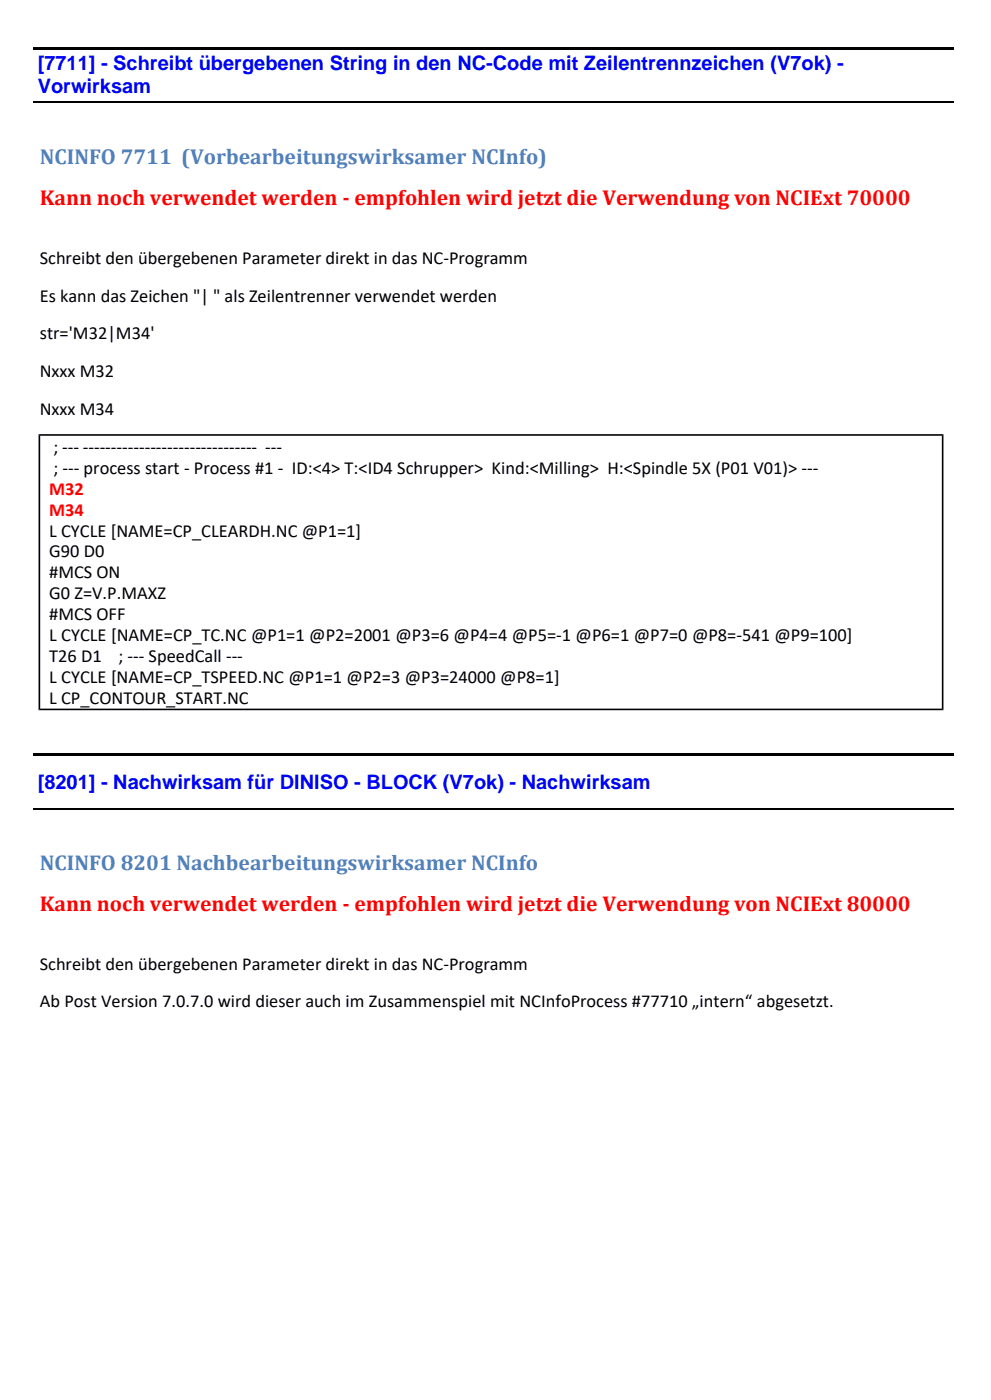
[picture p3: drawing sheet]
<svg xmlns="http://www.w3.org/2000/svg" width="210mm" height="297mm" viewBox="0 0 210 297" stroke-linecap="round" stroke-linejoin="round" font-family="sans-serif">
<defs><g id="words">
<text font-size="4.6" fill="#4f81bd" x="8.4" y="34.8">NCINFO 7711 (Vorbearbeitungswirksamer NCInfo)</text>
<text font-size="4.6" fill="#f00" x="8.4" y="43.6">Kann noch verwendet werden - empfohlen wird jetzt die Verwendung von NCIExt 70000</text>
<text font-size="4.5" fill="#4f81bd" x="8.4" y="184.6">NCINFO 8201 Nachbearbeitungswirksamer NCInfo</text>
<text font-size="4.5" fill="#f00" x="8.4" y="193.3">Kann noch verwendet werden - empfohlen wird jetzt die Verwendung von NCIExt 80000</text>
<g font-size="4.2" fill="#00f">
<text x="8" y="14.9">[7711] - Schreibt übergebenen String in den NC-Code mit Zeilentrennzeichen (V7ok) -</text>
<text x="8" y="19.8">Vorwirksam</text>
<text x="8" y="167.3">[8201] - Nachwirksam für DINISO - BLOCK (V7ok) - Nachwirksam</text>
</g>
<g font-size="3.9">
<text x="8.4" y="56">Schreibt den übergebenen Parameter direkt in das NC-Programm</text>
<text x="8.4" y="64">Es kann das Zeichen &quot;| &quot; als Zeilentrenner verwendet werden</text>
<text x="8.4" y="72">str='M32|M34'</text>
<text x="8.4" y="80">Nxxx M32</text>
<text x="8.4" y="87.9">Nxxx M34</text>
<text x="11.3" y="96">; --- ------------------------------- ---</text>
<text x="11.3" y="100.4">; --- process start - Process #1 - ID:&lt;4&gt; T:&lt;ID4 Schrupper&gt; Kind:&lt;Milling&gt; H:&lt;Spindle 5X (P01 V01)&gt; ---</text>
<text x="10.4" y="113.8">L CYCLE [NAME=CP_CLEARDH.NC @P1=1]</text>
<text x="10.4" y="118.3">G90 D0</text>
<text x="10.4" y="122.7">#MCS ON</text>
<text x="10.4" y="127.2">G0 Z=V.P.MAXZ</text>
<text x="10.4" y="131.6">#MCS OFF</text>
<text x="10.4" y="136.1">L CYCLE [NAME=CP_TC.NC @P1=1 @P2=2001 @P3=6 @P4=4 @P5=-1 @P6=1 @P7=0 @P8=-541 @P9=100]</text>
<text x="10.4" y="140.5">T26 D1</text>
<text x="25.1" y="140.5">; --- SpeedCall ---</text>
<text x="10.4" y="145">L CYCLE [NAME=CP_TSPEED.NC @P1=1 @P2=3 @P3=24000 @P8=1]</text>
<text x="10.4" y="149.4">L CP_CONTOUR_START.NC</text>
<text x="8.4" y="205.6">Schreibt den übergebenen Parameter direkt in das NC-Programm</text>
<text x="8.4" y="213.5">Ab Post Version 7.0.7.0 wird dieser auch im Zusammenspiel mit NCInfoProcess #77710 „intern“ abgesetzt.</text>
</g>
<g font-size="3.9" fill="#f00">
<text x="10.4" y="104.9">M32</text>
<text x="10.4" y="109.3">M34</text>
</g>
</g></defs>
<path d="M7 9.9h195.2v.5h-195.2zM7 21.5h195.2v.5h-195.2z" fill="#000"/>
<path d="M7.3 10.2h194.6M7.3 21.7h194.6" fill="none" stroke="#000" stroke-width=".21"/>
<path d="M7 22h196.2v137.8h-196.2z" fill="#fff"/>
<path d="M8.2 92.3h191.7M8.3 92.1v58.5M199.8 92.1v58.5M8.2 150.5h191.7" fill="none" stroke="#000" stroke-width=".34"/>
<path d="M7 159.8h195.2v.5h-195.2zM7 171.4h195.2v.5h-195.2z" fill="#000"/>
<path d="M7.3 160.1h194.6M7.3 171.6h194.6" fill="none" stroke="#000" stroke-width=".21"/>
<path d="M7 171.9h196.2v43.6h-196.2z" fill="#fff"/>
<use href="#words"/>
</svg>
